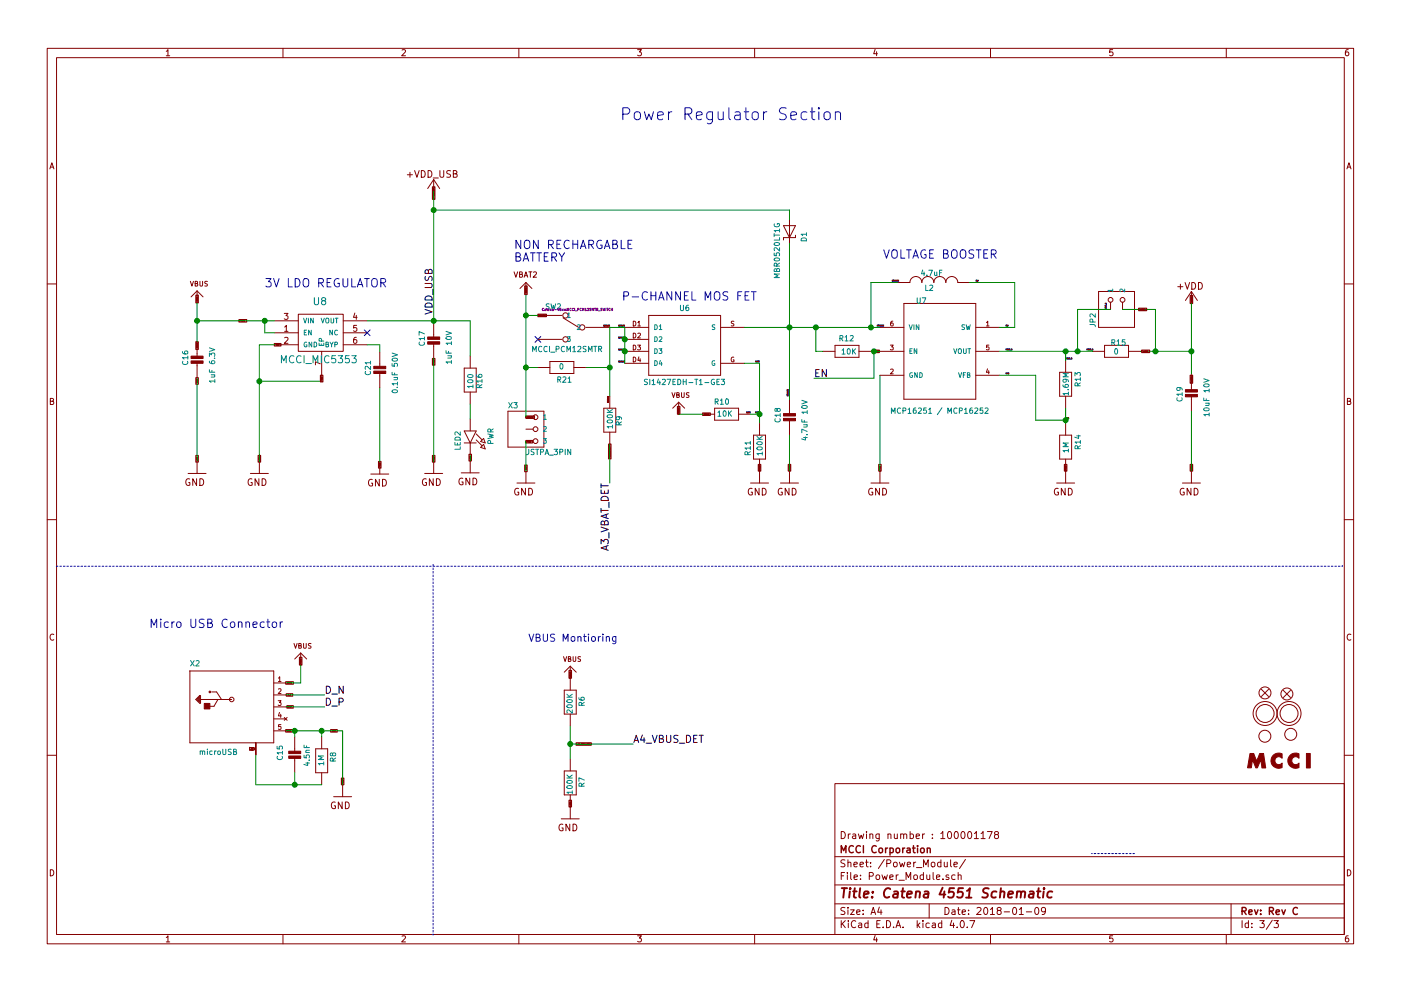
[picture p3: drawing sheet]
<svg xmlns="http://www.w3.org/2000/svg" width="297mm" height="210mm" viewBox="0 0 297 210" stroke-linecap="round" stroke-linejoin="round" font-family="sans-serif">
<g fill="none" stroke="#840000" stroke-width=".21">
<path d="M10 10.3h277v189.9h-277zM12 12.2h273v186.1h-273zM35.3 10.9l.3-.4v1.3M35.3 11.8h.7M60 10.3v1.9M85.2 10.6l.5-.1 .3 .4-.8 .9h.8M110 10.3v1.9M135.2 10.5h.8l-.4 .5 .3 .1 .1 .2-.1 .4-.2 .1-.5-.1M160 10.3v1.9M185.5 10.5l-.3 .9h.8M185.9 11v.8M210 10.3v1.9"/>
<path d="M235.9 10.5h-.6v.6h.6l.1 .5-.3 .2-.4-.1M260 10.3v1.9M285.9 10.5l-.4 .1-.2 .2-.1 .8 .3 .2 .4-.1 .1-.4-.1-.2-.4-.1-.3 .3M10.6 35.8l.4-1.3 .4 1.3M10.7 35.5h.6M86.4 37.1h1.1M86.9 36.5v1.1M87.9 36.2l.5 1.4 .5-1.4M89.3 36.2a.72 .72 0 0 1 .9 .7 .72 .72 0 0 1-.9 .7zM90.8 36.2a.72 .72 0 0 1 .8 .7 .72 .72 0 0 1-.8 .7zM91.8 37.8h1.1M91.9 38.1v2.5"/>
<path d="M91.9 38.1l-1.2 1.9M91.9 38.1l1.3 1.9M93.3 36.2v1.2l.2 .2h.5l.1-.2v-1.2M95.5 36.3l-.5-.1-.2 .1v.4l.6 .3 .1 .4-.3 .2h-.5M96.1 36.9l.7-.2v-.4l-.7-.1v1.4h.6l.2-.1v-.3l-.3-.3M285.6 35.8l.4-1.3 .4 1.3M285.7 35.5h.6M40.4 59.7l.3 1 .3-1M42.4 59.7v.8l.2 .2 .4-.2v-.8M44 59.7h-.5v.4a.43 .43 0 0 1 .4 .5h-.5M91.8 41.5l.3 .1-.3 .1M91.8 41h.2l.1 .1z"/>
<path d="M91.8 40.5l.3 .1-.3 .1M91.8 40.3v.1l.2-.1v.1M91.9 41.2l.2 .2h-.3zM91.9 41.8h.2M91.9 40.1h.2l-.3 .1v-.2l.1 .2M92 41.7v.2M92.1 40.7v.2M109 57.7l.4 1.1 .4-1.1M110.2 58.2h.4l.1-.4-.5-.1v1.1h.4l.2-.4-.3-.2M111.1 58.8l.4-1.1 .4 1.1M111.3 58.5h.5M111.5 59.9v2.6"/>
<path d="M111.5 59.9l-1.3 1.3M111.5 59.9l1.3 1.3M112.1 57.7h.7M112.4 57.7v1.1M113.1 57.8l.4-.1 .2 .3-.7 .8h.7M166.1 47.9h2.6l-1.3 2.5zM167.4 46.6v5.1M168.7 49.9v.5h-2.6v.5M190.4 59.9h2.5a1.27 1.27 0 0 1 1.3-1.2 1.27 1.27 0 0 1 1.3 1.2 1.27 1.27 0 0 1 1.2-1.2 1.27 1.27 0 0 1 1.3 1.2 1.27 1.27 0 0 1 1.3-1.2 1.27 1.27 0 0 1 1.2 1.2 1.27 1.27 0 0 1 1.3-1.2 1.27 1.27 0 0 1 1.3 1.2h2.5M251.3 59.9l.4 1.5 .5-1.5M252.7 59.9a.72 .72 0 0 1 .8 .7 .72 .72 0 0 1-.8 .8zM254.1 59.9a.72 .72 0 0 1 .8 .7 .72 .72 0 0 1-.8 .8z"/>
<path d="M10 60.2h2M41.4 60.2l.4-.1 .1-.3-.5-.1v1h.4l.1-.3-.2-.2M41.7 73.6l.2 .1-.2 .1M41.7 73.1l.2 .1-.2 .1M41.7 72.9v.1l.1-.1 .1 .1M41.7 63.7l.2 .1-.2 .1M41.7 63.3h.2l-.2 .1M41.7 63v.2l.1-.2 .1 .2M41.8 73.4h.1l-.2 .1v-.1l.1 .1M41.8 63.6h.1l-.2 .1v-.2l.1 .2M41.8 61.7v2.6M41.8 72.5v3.3"/>
<path d="M41.8 76.8v3.3M41.8 61.7l-1.3 1.3M41.8 61.7l1.3 1.3M51 67.9l.1 .3 .1-.3M51.3 68h.1l-.1-.1v.3h.1v-.2M51.5 67.9l.1 .3 .1-.3M51.9 67.9h-.1l.1 .2-.1 .1M58.2 70.6h5M58.2 73.1h5M58.2 68.1h5M58.7 73l-.2 .1 .1 .2v-.2M58.9 73v.3l-.1-.3v.3"/>
<path d="M59 73l.2 .1-.1 .2zM60.3 66.5h.8l-.5 .5 .4 .1v.5l-.2 .2-.5-.2M60.4 69.4l.3-.4v1.3M60.4 71.7l.4-.1 .3 .3-.8 .9h.8M60.4 70.3h.7M63.2 66.7h9.6v7.8h-9.6zM67.9 77.2l-1-.4v.6M68.2 74.5v5.1M72.8 70.6h5.1M72.8 73.1h5.1M72.8 68.1h5.1M75.2 66.4l-.2 .9h.7"/>
<path d="M75.5 71.6h-.3l-.2 .3v.7l.2 .2 .4-.1-.1-.6h-.3l-.2 .2M75.5 66.9v.9M75.6 69h-.6v.6h.6v.6l-.2 .1-.4-.1M80.5 74.7v3.3M80.5 79v3.3M91.8 76.9l.1 .2 .2-.1h-.2M91.8 76.7h.3l-.3 .1h.3M91.8 76.5l.2-.1 .1 .2zM91.9 68.4v3.3M91.9 72.8v3.3M98.4 78.1h2.6v5.1h-2.6zM99.7 75.6v2.5"/>
<path d="M111.4 62l.2 .1h-.2M111.4 61.3v.1M111.4 61.4h.2M111.5 61.8h.1l-.2 .1v-.2l.1 .2M111.6 61.5v.1M111.6 61.5l-.2 .1 .2 .1M111.6 61.1v.1l-.2-.1v.1M114 66.9h5.1M114 72h5.1M114 78h2.6M114.4 66.8l.1 .3 .1-.3M114.6 66.9l.2-.1h-.2v.3l.2-.1-.1-.1"/>
<path d="M114.9 67.1v-.3l.1 .3M114.9 67h.1M115.1 66.8h.1M115.2 66.8v.3M115.3 66.8h.2l-.2 .3h.2M116.6 76.7h5.1v2.5h-5.1zM119.4 67.4l3.3 2.1M121.7 78h2.5M124.2 69.5h5.1M132.5 77.1h5M132.5 69.5h5M132.5 72h5"/>
<path d="M132.5 74.5h5M134.3 68.1a.51 .51 0 0 1 .5 .6 .51 .51 0 0 1-.5 .5zM134.3 70.7a.51 .51 0 0 1 .5 .5 .51 .51 0 0 1-.5 .5zM134.3 73.2a.51 .51 0 0 1 .5 .5 .51 .51 0 0 1-.5 .5zM134.3 75.8a.51 .51 0 0 1 .5 .5 .51 .51 0 0 1-.5 .5zM135.2 73.2h.6l-.3 .4 .3 .1v.4h-.6M135.2 68.4l.3-.3v1.1M135.2 70.8l.4-.1 .2 .3-.6 .7h.6M135.2 69.2h.6M135.5 75.7l-.3 .7h.6M135.7 76.1v.7M137.5 66.9h15.3v12.7h-15.3z"/>
<path d="M152.8 77.1h5.1M152.8 69.5h5.1M155.6 75.8a.45 .45 0 0 0-.6 .5 .45 .45 0 0 0 .6 .4v-.4h-.2M155.6 68.2h-.5v.3a.43 .43 0 0 1 .5 .6h-.6M174.5 74.5h2.5M177 73.3h5.1v2.5h-5.1zM182.1 74.5h2.6M185.7 74.5h.1M185.8 74.4h-.1v.3h.1M186.1 74.4v.3l-.2-.3v.3M186.6 79.6h5M186.6 69.5h5"/>
<path d="M186.6 74.5h5M188.8 73.2h.6l-.3 .4 .3 .1v.4h-.6M188.8 78.4l.4-.1 .2 .3-.6 .7h.6M189.3 68.1l-.3 .1-.2 .8 .2 .2 .4-.1-.1-.5-.3-.1-.2 .2M191.6 64.4h15.3v20.3h-15.3zM206.9 79.6h5.1M206.9 69.5h5.1M206.9 74.5h5.1M209.1 68.4l.3-.3v1.1M209.1 69.2h.6M209.4 78.3l-.3 .7h.7M209.6 78.6v.7"/>
<path d="M209.7 73.2h-.5l-.1 .5h.5l.1 .4h-.6M224.7 79h2.5v5.1h-2.5zM225.9 76.4v2.6M231.6 74.5h2.6M232.9 61.8h7.6v7.7h-7.6zM234.2 73.3h5.1v2.5h-5.1zM235.5 64.1v1.6M238 64.1v1.6M239.3 74.5h2.5M241.8 65.7h.2M241.9 65.6v.2M242.1 65.5v.3l.1-.3"/>
<path d="M242.3 65.5l.2 .1-.1 .2zM242.4 74.6h.2M242.5 74.5v.2M242.6 65.5l.1 .1-.1 .2zM242.7 74.4l.1 .3 .1-.3M243 74.4l.1 .1-.1 .2zM243.2 74.4l.2 .1-.1 .2zM249.7 60.8h1.1M250.3 60.3v1.1M252.5 63.6l.2 .1h-.2M252.5 63.4l.2-.1v.2zM252.5 63.1h.2v.1z"/>
<path d="M252.5 63.9h.2M252.6 61.8v2.6M252.6 79.6v3.3M252.6 61.8l-1.3 1.9M252.6 61.8l1.3 1.9M285 60.2h2M10.7 85.1h.5l.1-.5-.6-.1v1.3h.5l.2-.4-.3-.3M41.7 81v.1h.2l-.1-.1M41.7 80.7h.2l-.2 .2h.2M41.7 97.5v.2l.2-.1h-.1M41.7 97.3h.2l-.2 .1h.2M41.7 97h.1l.1 .1z"/>
<path d="M41.7 80.5l.2 .1h-.2zM41.8 97.9v2.6M54.9 97.5v.2l.2-.1h-.1M54.9 97.3h.2l-.2 .1h.2M54.9 97l.2 .1h-.2zM55 97.9v2.6M68.1 80.5v.1h.2l-.1-.1M68.1 80.2h.2l-.2 .2h.2M68.1 80h.1l.1 .1zM80.4 98.8v.1h.2l-.1-.1M80.4 98.5h.2l-.2 .2h.2M80.4 98.3h.2v.1z"/>
<path d="M80.5 98v2.6M91.8 97.5l.1 .2 .2-.1h-.2M91.8 97.3h.3l-.3 .1h.3M91.8 97h.2l.1 .1zM91.9 97.9v2.6M98.4 91.4h2.6l-1.3 2.6zM98.4 94h2.6M99.6 97.3v.1h.2l-.1-.1M99.6 97h.2l-.2 .2h.2M99.6 96.8l.2 .1h-.2zM99.7 83.2v2.5M99.7 88.9v2.5"/>
<path d="M99.7 94v2.5M99.7 97.8v2.5M101 92.1l1.2 1.2M101 93.3l1.2 1.3M101.9 93.7l.6-.7 .4 1zM101.9 94.9l.6-.6 .4 .9zM107.7 87.2h7.6v7.7h-7.6zM111.4 99.5v.2l.2-.1h-.1M111.4 99.3h.2l-.2 .1h.2M111.4 99.1l.2-.1v.2zM111.5 88.5h1.5M111.5 91.1h1.5"/>
<path d="M111.5 93.6h1.5M111.5 99.9v2.6M111.8 88.4l.1 .2 .1-.2M112 93.6h-.1v.2l.1-.1M112.1 88.5l.1-.1h-.1v.2h.1v-.1M112.3 93.6v.2l-.2-.2v.2M112.3 88.6l.1-.2 .1 .2M112.3 88.6h.2M112.4 93.6h.1l-.1 .2zM112.5 88.4h.2M112.6 88.4v.2M112.8 88.4h.1l-.1 .2h.1"/>
<path d="M128 86.6h2.6v5.1h-2.6zM129.2 96.8v-.2h.2v.2M129.2 96.1l.2 .1-.2 .1M129.2 95.1l.1-.1 .1 .2zM129.2 94.8v.1h.2v-.1M129.2 94.6v.1M129.2 95.4v.2M129.2 95.5h.2M129.2 94.6h.2M129.3 96h.1l-.2 .1v-.2l.1 .2M129.3 94.8v.1M129.3 84.1v2.5"/>
<path d="M129.3 91.7v2.5M129.3 95.7v.1M129.3 96.8v.2M129.4 96.8l-.2 .1 .2 .1M129.4 95.7l-.2 .1h.2M129.4 95.2v.2M129.4 96.3v.2M142.5 83.3l.3 1 .3-1M143.5 83.8l.4-.1 .1-.3-.5-.1v1h.4l.1-.3-.2-.2M143.8 87.4l.2 .1h-.2M143.8 86.9h.2l-.2 .1M143.8 86.6v.2l.1-.2 .1 .2"/>
<path d="M143.9 87.2h.1l-.2 .1v-.2l.1 .2M143.9 85.3l-1.3 1.3M143.9 85.3v2.6M143.9 85.3l1.3 1.3M144.5 83.3v.8l.2 .2 .4-.2v-.8M146.1 83.4h-.5v.3a.43 .43 0 0 1 .4 .5l-.5 .1M149 87.9h2.5M149.3 87.8l.1 .2 .1-.2M149.6 87.9l.1-.1h-.1v.2h.1v-.1M149.8 87.8l.1 .2 .1-.2M150.2 87.8h-.1l.1 .1-.1 .1M151.5 86.6h5.1v2.5h-5.1z"/>
<path d="M156.6 87.9h2.5M159.8 92.3h2.5v5.1h-2.5zM160.9 99.4l.1 .2 .2-.1h-.2M160.9 99.2h.3l-.3 .1h.3M160.9 99l.2-.1 .1 .2zM161 89.8v2.5M161 97.4v5.1M167.3 99.4v.2l.2-.1h-.1M167.3 99.2h.2l-.2 .1h.2M167.3 99l.2 .1h-.2zM167.4 84.7v3.3M167.4 89v3.3"/>
<path d="M167.4 99.9v2.6M186.4 99.4l.1 .2 .2-.1h-.1M186.4 99.2h.3l-.3 .1h.3M186.4 99l.2-.1 .1 .2zM186.6 99.9v2.6M224.7 92.3h2.5v5.1h-2.5zM225.8 99.4l.1 .2 .2-.1h-.2M225.8 99.2h.3l-.3 .1h.3M225.8 99l.2-.1 .1 .2zM225.9 84.1v2.5M225.9 89.8v2.5M225.9 97.4v5.1"/>
<path d="M252.5 99.4v.2l.2-.1h-.1M252.5 99.2h.2l-.2 .1h.2M252.5 99l.2-.1v.2zM252.5 80.5l.2 .1h-.2M252.5 80.3l.2-.1v.2zM252.5 80h.2v.1zM252.5 80.8h.2M252.6 83.9v3.3M252.6 99.9v2.6M285.7 85.1h.5l.1-.5-.6-.1v1.3h.5l.2-.4-.3-.3M10 110.3h2M39.9 100.5h3.8"/>
<path d="M40.2 101.6a.67 .67 0 0 0-.8 .7 .67 .67 0 0 0 .8 .6l.1-.5h-.3M41.7 101.6v1.4l-.8-1.4v1.4M42.4 101.6a.72 .72 0 0 1 .8 .7 .72 .72 0 0 1-.8 .7zM53.1 100.5h3.8M53.4 101.6a.67 .67 0 0 0-.8 .7 .67 .67 0 0 0 .8 .6l.1-.5h-.3M54.9 101.6v1.4l-.8-1.4v1.4M55.6 101.6a.72 .72 0 0 1 .8 .7 .72 .72 0 0 1-.8 .7zM78.6 100.6h3.8M78.9 101.8a.67 .67 0 0 0-.8 .6 .67 .67 0 0 0 .8 .7l.1-.6h-.3M80.4 101.7v1.4l-.8-1.4v1.4M81.1 101.7a.72 .72 0 0 1 .8 .7 .72 .72 0 0 1-.8 .7zM90 100.5h3.9"/>
<path d="M90.4 101.6a.67 .67 0 0 0-.8 .7 .67 .67 0 0 0 .8 .6v-.5h-.2M91.8 101.6v1.4l-.8-1.4v1.4M92.5 101.6a.72 .72 0 0 1 .9 .7 .72 .72 0 0 1-.9 .7zM97.8 100.3h3.8M98.1 101.5a.67 .67 0 0 0-.8 .7 .67 .67 0 0 0 .8 .6l.1-.5h-.3M99.6 101.4v1.5l-.8-1.5v1.5M100.3 101.4a.72 .72 0 0 1 .8 .8 .72 .72 0 0 1-.8 .7zM109.6 102.5h3.8M109.9 103.7a.67 .67 0 0 0-.8 .6 .67 .67 0 0 0 .8 .7l.1-.6h-.3M111.4 103.6v1.4l-.8-1.4v1.4M112.1 103.6a.72 .72 0 0 1 .8 .7 .72 .72 0 0 1-.8 .7zM159.1 102.5h3.8"/>
<path d="M159.5 103.7a.67 .67 0 0 0-.9 .6 .67 .67 0 0 0 .9 .7v-.6h-.2M160.9 103.6v1.4l-.8-1.4v1.4M161.6 103.6a.72 .72 0 0 1 .8 .7 .72 .72 0 0 1-.8 .7zM165.5 102.5h3.8M165.8 103.7a.67 .67 0 0 0-.8 .6 .67 .67 0 0 0 .8 .7l.1-.6h-.3M167.3 103.6v1.4l-.8-1.4v1.4M168 103.6a.72 .72 0 0 1 .8 .7 .72 .72 0 0 1-.8 .7zM184.7 102.5h3.8M185 103.7a.67 .67 0 0 0-.8 .6 .67 .67 0 0 0 .8 .7v-.6h-.2M186.5 103.6v1.4l-.9-1.4v1.4M187.1 103.6a.72 .72 0 0 1 .9 .7 .72 .72 0 0 1-.9 .7zM224 102.5h3.8"/>
<path d="M224.4 103.7a.67 .67 0 0 0-.9 .6 .67 .67 0 0 0 .9 .7v-.6h-.2M225.8 103.6v1.4l-.8-1.4v1.4M226.5 103.6a.72 .72 0 0 1 .8 .7 .72 .72 0 0 1-.8 .7zM250.7 102.5h3.8M251 103.7a.67 .67 0 0 0-.8 .6 .67 .67 0 0 0 .8 .7l.1-.6h-.3M252.5 103.6v1.4l-.8-1.4v1.4M253.2 103.6a.72 .72 0 0 1 .8 .7 .72 .72 0 0 1-.8 .7zM285 110.3h2M11.4 134.6a.58 .58 0 0 0-.8 .6 .58 .58 0 0 0 .8 .5M62.3 136.5l.4 1 .3-1M63.3 137h.5v-.4l-.5-.1v1h.4l.2-.3-.2-.2M63.6 139.8v.2l.2-.2 .1 .2"/>
<path d="M63.8 138.6l-1.3 1.2M63.8 138.6v2.5M63.8 138.6l1.2 1.2M64.4 136.5v.8l.1 .2 .4-.2v-.8M65.9 136.6h-.4l-.1 .3a.43 .43 0 0 1 .5 .5l-.5 .1M119.5 139.3l.3 1 .3-1M120.5 139.8l.4-.1 .1-.3-.5-.1v1h.4l.2-.3-.3-.2M121.5 139.3v.8l.2 .2 .4-.2v-.8M123.1 139.4h-.5v.3a.43 .43 0 0 1 .5 .5l-.6 .1M286.4 134.6a.58 .58 0 0 0-.8 .6 .58 .58 0 0 0 .8 .5M40.2 142.4h17.8v15.2h-17.7v-15.2M41.5 148.4l.8-.8h.2v1.6h-.2z"/>
<path d="M41.7 148.4l.4-.4v.8l-.2-.4M42.3 147.6v1.4M42.5 148.4h6.6M44.9 146.8h1l1.1 1.6M46.2 148.4l-.8 1.5h-1.2M52.9 158.7l.1 .3 .7 .2 .2-.2-.1-.4-.5 .1v.3l.2 .2M53.3 158.8l.2-.2 .4 .2v.3l-.4 .1-.3-.6-.2 .1v.4l.2 .1 .1-.2M53.3 158.6l.2 .2v.3h-.5l-.1-.3 .2-.2h.6l.2 .5M53.9 159l-1-.5v.7M54.2 157.6v2.5M58 144.9h2.6M58 147.4h2.6"/>
<path d="M58 150h2.6M58 152.5h2.6M58 155.1h2.6M59 148.7h.6l-.3 .3 .3 .1v.5h-.6M59 143.9l.3-.3v1M59 146.2l.4-.1 .2 .3-.6 .7h.6M59 144.6h.6M59.3 151.1l-.3 .8h.6M59.5 151.5v.7M59.6 153.7h-.5l-.1 .5h.5l.1 .5h-.6M60.3 152.2l.6 .6M60.9 152.2l-.6 .6"/>
<path d="M60.9 144.8l.1 .2 .1-.2M61.1 147.3l.1 .1-.1 .2zM61.1 154.9l-.2 .1 .1 .2v-.1M61.2 144.9l.1-.1h-.1v.2h.1v-.1M61.2 149.9h.1v.2zM61.3 147.6h.2M61.3 154.9v.3l-.1-.3v.3M61.4 150.1h.2M61.4 144.8l.1 .2 .1-.2M61.4 154.9l.2 .1-.1 .2zM61.6 150l.2-.1h-.2v.2M61.7 147.3v.3l-.2-.3v.3"/>
<path d="M61.8 144.8h-.1l.1 .2h-.1M62.5 156.3v3.3M63.6 140.6l.3 .1-.3 .1M63.6 140.1l.3 .1-.3 .1M63.7 140.4h.2l-.3 .1 .1-.1v.1M66.9 158.9h2.6v5.1h-2.6zM68.2 156.3v2.6M70.6 154.9l-.1 .1v.2l.1-.1M70.9 154.9v.3l-.2-.3v.3M71 154.9l.1 .1-.1 .2zM119.6 146.4h2.6v5.1h-2.6zM120.8 143.4l.2 .1-.2 .1"/>
<path d="M120.8 142.9h.2l-.2 .1M120.8 142.6v.2l.2-.2v.2M120.9 143.2h.1l-.2 .1v-.2l.1 .2M120.9 141.3v5.1M120.9 151.5v2.5M120.9 141.3l-1.3 1.3M120.9 141.3l1.3 1.3M122.5 158l.1-.3 .1 .3M122.5 157.9h.2M122.8 157.7v.2h.1M122.9 157.8v.2M123 158h.2"/>
<path d="M123.2 157.7l.1 .3 .1-.3M123.4 157.8h.2l-.2-.1v.3h.2l-.1-.2M123.7 157.7v.3l.2-.3M124.1 157.7h-.1l.1 .2-.1 .1M124.2 158h.2M124.4 157.7l.2 .1-.1 .2zM124.7 157.8h.1M124.8 157.7h-.1v.3h.1M124.9 157.7h.1M124.9 157.7v.3M267.4 146.2l1.6 1.6M269 146.2l-1.6 1.6"/>
<path d="M272.1 146.5l1.5 1.5M273.6 146.5l-1.5 1.5M10 160.2h2M62.5 160.6v3.4M68.2 164v2.5M70.7 169h3.8M71.1 170.2a.67 .67 0 0 0-.9 .7 .67 .67 0 0 0 .9 .6v-.5h-.2M72.5 166l.1 .1h.2l-.2-.1M72.5 165.7h.3l-.3 .2h.3M72.5 165.5h.2l.1 .1zM72.5 170.1v1.5l-.8-1.5v1.5M72.6 166.5v2.5"/>
<path d="M73.2 170.1a.72 .72 0 0 1 .8 .8 .72 .72 0 0 1-.8 .7zM119 173.7h3.8M119.3 174.9a.67 .67 0 0 0-.8 .7 .67 .67 0 0 0 .8 .6l.1-.5h-.3M119.6 163.6h2.6v5.1h-2.6zM120.8 170.7v.1h.2l-.1-.1M120.8 170.4h.2l-.2 .2h.2M120.8 170.2h.2v.1zM120.8 174.8v1.5l-.8-1.5v1.5M120.9 161v2.6M120.9 168.7v5M121.5 174.8a.72 .72 0 0 1 .8 .8 .72 .72 0 0 1-.8 .7zM177 166.3h108v32h-108z"/>
<path d="M178.4 176.4a.76 .76 0 0 1 .8 .8 .76 .76 0 0 1-.8 .7zM179.9 176.9v1M180.3 176.9l-.4 .3M180.8 177h.6v.9M181.4 177.3l-.7 .3 .2 .3 .5-.1M182 176.9l.3 1 .3-.7 .3 .7 .2-1M183.7 176.4v.2M183.7 176.9v1M184.4 177.1l.2-.2 .4 .1 .1 .9M184.4 176.9v1M186.4 176.9v1.4l-.3 .1h-.3M186.4 177l-.4-.1-.3 .3 .1 .6 .2 .1 .4-.1"/>
<path d="M188.3 177.1l.2-.2 .3 .1 .1 .9M188.3 176.9v1M189.6 176.9l.1 .9 .3 .1 .2-.1M190.2 176.9v1M191 177.1l.2-.2 .3 .1 .1 .9M191 176.9v1M191.6 177.1l.2-.2 .4 .1 .1 .9M193 177l.4-.1 .3 .3-.2 .6h-.5M193 176.4v1.5M194.2 177.4l.7-.1v-.3l-.4-.1-.3 .2 .1 .7h.6M195.6 176.9v1M196 176.9l-.4 .3"/>
<path d="M197.7 177.8v.1M197.7 177v.1M199.5 176.9l.4-.5v1.5M199.5 177.9h.8M201.1 176.5l.1-.1a.8 .8 0 0 1 .6 .8 .8 .8 0 0 1-.6 .7 .97 .97 0 0 1-.1-1.4zM202.5 176.6l.2-.2a.8 .8 0 0 1 .5 .8 .8 .8 0 0 1-.5 .7l-.4-.5zM203.9 176.6l.2-.2a.8 .8 0 0 1 .5 .8 .8 .8 0 0 1-.5 .7l-.4-.5zM205.3 176.6l.2-.2a.8 .8 0 0 1 .5 .8 .8 .8 0 0 1-.5 .7l-.3-.5zM206.6 176.9l.4-.5v1.5M206.6 177.9h.8M208 176.9l.4-.5v1.5M208 177.9h.9"/>
<path d="M209.3 176.4h1.1l-.7 1.5M211.1 177.1l-.3-.3 .1-.2 .2-.2 .5 .1 .1 .2-.1 .2-.5 .2-.3 .3 .1 .4 .2 .1h.3l.3-.3v-.2l-.3-.3M285 160.2h2M10.7 184.5a.65 .65 0 0 1 .7 .7 .65 .65 0 0 1-.7 .6zM35.3 198.9l.3-.4v1.3M35.3 199.8h.7M60 198.3v1.9M85.2 198.6l.5-.1 .3 .4-.8 .9h.8M110 198.3v1.9M135.2 198.5h.8l-.4 .5 .3 .1 .1 .2-.1 .4-.2 .1-.5-.1M160 198.3v1.9M177 194.8h108"/>
<path d="M177 191.8h108M177 187.8h108M177 181.8h108M178.4 195.3v1.5M178.4 185.8h.5M178.6 196l.6 .8M179.1 185.1h-.7v1.5M179.1 192.6l-.5-.1-.3 .3 .1 .3 .7 .4v.4l-.2 .1-.6-.1M179.1 182.5l-.5-.1-.3 .3 .1 .3 .7 .4v.4l-.2 .1-.6-.1M179.2 195.3l-.8 .9M179.7 185.1v.2M179.7 185.6v1"/>
<path d="M179.8 192.5v.2M179.8 183.1l.2-.2 .4 .1v.9M179.8 182.4v1.5M179.8 193v1M179.9 195.3v.2M179.9 195.8v1M180.3 193h.8l-.8 1h.8M180.4 185.1v1.3l.2 .2M181.1 183.4l.7-.1-.1-.3-.4-.1-.2 .2v.7h.6M181.1 186.1l.7-.1-.1-.3-.4-.1-.2 .2 .1 .7h.5M181.4 195.5a.71 .71 0 0 0-1 .5 .71 .71 0 0 0 .8 .8l.2-.1M181.6 193.5l.7-.1v-.3l-.4-.1-.3 .2 .1 .7h.6"/>
<path d="M182.1 195.9h.6v.9M182.3 183.4l.8-.1-.1-.3-.4-.1-.3 .2 .1 .7h.6M182.4 186.5v.1M182.4 185.7v.1M182.7 196.2l-.7 .3 .2 .3 .5-.1M183 193.9v.1M183 193.1v.1M183.5 182.9h.6M183.7 182.4v1.3l.4 .2M184 195.9l-.4-.1-.3 .3 .1 .6 .2 .1 .4-.1M184 195.3v1.5M184.3 185.9l.7-.1 .2-.2-.1-.3-.2-.2h-.6v1.5"/>
<path d="M184.6 183.8v.1M184.6 183v.1M184.7 194l.4-1.5 .5 1.5M184.8 193.6h.7M185.5 198.5l-.3 .9h.8M185.8 185.7l.2-.1 .4 .1 .1 .6-.1 .2-.4 .1-.2-.1zM185.9 199v.8M185.9 196h.5M186.4 192.5l-.3 1h.9M186.6 195.3h-.7v1.5h.7M186.8 193v1M187 185.6l.3 1 .3-.7 .3 .7 .2-1"/>
<path d="M187.2 196.7v.1M187.5 182.3l-1.3 2M188 195.3a.76 .76 0 0 1 .8 .8 .76 .76 0 0 1-.8 .7zM188 183.2l.7-.1 .2-.2-.1-.3-.2-.2h-.6v1.5M188.6 186.1l.8-.1-.1-.3-.4-.1-.3 .2 .1 .7h.6M189.5 196.7v.1M189.5 183.1l.2-.2 .4 .2 .1 .5-.1 .2-.4 .1-.2-.1zM190 196.8l.4-1.5 .6 1.5M190 185.6v1M190.1 196.4h.7M190.4 185.6l-.4 .3M190.6 186.8h1.1"/>
<path d="M190.7 182.9l.3 1 .3-.7 .3 .7 .2-1M191.5 196.7v.1M192.1 186.6v-1.5l.5 1.1 .5-1.1v1.5M192.4 183.4l.7-.1-.1-.3-.4-.1-.2 .2v.7h.6M193.7 182.9v1M193.8 185.7l.2-.1 .4 .1 .1 .6-.1 .2-.4 .1-.2-.1zM194.2 182.9l-.5 .3M194.3 184.1h1.2M194.5 195.3v1.5M194.6 196.3l.4 .5M195 195.8l-.5 .6M195.7 195.3v.2"/>
<path d="M195.7 195.8v1M195.8 185.7l-.4-.1-.3 .3v.6l.3 .1 .4-.1M195.8 185.1v1.5M195.8 183.9v-1.5l.5 1.1 .5-1.1v1.5M196.5 185.6l.1 .9 .3 .1 .2-.1M197 191.8v3M197 195.9l-.4-.1-.3 .3 .1 .6 .2 .1 .4-.1M197.1 185.6v1M197.5 183.1l.2-.2 .4 .2 .1 .5-.1 .2-.4 .1-.2-.1zM197.7 195.9h.6v.9M197.8 185.1v1.3l.2 .2M198.3 196.2l-.7 .3 .2 .3 .5-.1"/>
<path d="M198.6 186.1l.7-.1-.1-.3-.4-.1-.2 .2v.7h.6M199.5 183l-.4-.1-.3 .3 .1 .6 .2 .1 .4-.1M199.5 182.4v1.5M199.7 195.9l-.5-.1-.2 .3v.6l.2 .1 .5-.1M199.7 195.3v1.5M199.9 186.5v.1M200.2 182.9l.1 .9 .3 .1 .2-.1M200.4 192.5a.76 .76 0 0 1 .8 .8 .76 .76 0 0 1-.8 .7zM200.8 182.9v1M201.1 185.7l-.3-.1-.2 .2v.2l.5 .2v.3h-.5M201.5 182.4v1.3l.3 .2M201.8 195.2l-.4 1.1h1"/>
<path d="M201.9 193.1h.5l.1 .9M202.2 195.8v1M202.3 183.4l.7-.1-.1-.3-.4-.1-.2 .2v.7h.6M202.5 193.4l-.7 .3 .2 .3 .5-.1M202.5 185.7l-.4-.1-.3 .3 .1 .6 .2 .1 .4-.1M202.9 196.7v.1M203 193h.6M203.1 185.7l.3-.1 .3 .1 .1 .9M203.1 185.1v1.5M203.2 192.5v1.3l.4 .2M203.8 195.4l.1-.1a.8 .8 0 0 1 .6 .8 .8 .8 0 0 1-.6 .7 .97 .97 0 0 1-.1-1.4zM204 193.5l.7-.1-.1-.3-.4-.1-.2 .2 .1 .7h.5"/>
<path d="M204.7 182.3l-1.3 2M205.1 196.7v.1M205.4 193.9v.1M205.4 193.1v.1M205.6 195.3h1.1l-.7 1.5M207.1 192.7l.6-.2 .3 .5-.9 1h.9M208.7 192.7l.2-.2a.8 .8 0 0 1 .5 .8 .8 .8 0 0 1-.5 .7l-.3-.5zM210 193l.4-.5v1.5M210 194h.8M210 198.3v1.9M211.7 193.2l-.3-.3 .1-.2 .2-.2 .4 .1 .2 .2-.1 .2-.5 .2-.3 .3v.2l.3 .3h.3l.3-.3v-.2l-.3-.3M212.9 193.5h1.1"/>
<path d="M214.8 192.7l.2-.2a.8 .8 0 0 1 .6 .8 .8 .8 0 0 1-.6 .7l-.3-.5zM216.1 193l.4-.5v1.5M216.1 194h.9M217.6 193.5h1.1M219.5 192.7l.2-.2a.8 .8 0 0 1 .6 .8 .8 .8 0 0 1-.6 .7l-.3-.5zM221.7 193.2l-.3 .3h-.3l-.3-.3v-.4l.3-.3h.3l.3 .3a1.01 1.01 0 0 1-.5 1.2h-.2M235.9 198.5h-.6v.7l.6-.1 .1 .5-.3 .2-.4-.1M260 198.3v1.9M261 191.8v6.5M263.3 195.3v1.5M264.7 195.9l-.4-.1-.3 .3 .1 .6 .2 .1 .4-.1M264.7 195.3v1.5"/>
<path d="M265.4 196.7v.1M265.4 195.9v.1M267.1 195.3h.9l-.5 .6 .5 .1v.7l-.2 .1-.7-.1M269.7 195.2l-1.2 2M270.1 195.3h.9l-.5 .6 .5 .1v.7l-.2 .1-.7-.1M285.7 184.5a.65 .65 0 0 1 .7 .7 .65 .65 0 0 1-.7 .6zM285.9 198.5l-.4 .1-.2 .3-.1 .7 .3 .2 .4-.1 .1-.4-.1-.2-.4-.1-.3 .3"/>
<circle cx="119.9" cy="66.9" r=".56"/>
<circle cx="119.9" cy="72" r=".56"/>
<circle cx="123.4" cy="69.5" r=".56"/>
<circle cx="235.5" cy="63.6" r=".51"/>
<circle cx="238" cy="63.6" r=".51"/>
<circle cx="113.5" cy="88.5" r=".51"/>
<circle cx="113.5" cy="93.6" r=".51"/>
<circle cx="113.5" cy="91.1" r=".51"/>
<circle cx="49.1" cy="148.4" r=".48"/>
<circle cx="268.2" cy="156.2" r="1.27"/>
<circle cx="268.2" cy="147" r="1.27"/>
<circle cx="268.2" cy="151.4" r="2.54"/>
<circle cx="268.2" cy="151.4" r="1.9"/>
<circle cx="272.8" cy="147.2" r="1.27"/>
<circle cx="273.3" cy="151.4" r="2.54"/>
<circle cx="273.3" cy="151.4" r="1.9"/>
<circle cx="273.7" cy="155.8" r="1.27"/>
</g>
<g fill="none" stroke="#840000" stroke-width=".3">
<path d="M180.9 179.6a.71 .71 0 0 0-1 .5 .71 .71 0 0 0 .7 .8l.3-.1M182.4 179.6a.71 .71 0 0 0-1 .5 .71 .71 0 0 0 .7 .8l.3-.1M183.1 179.4v1.5M185.8 179.6a.71 .71 0 0 0-1 .5 .71 .71 0 0 0 .7 .8l.3-.1M187.8 179.9v1M188.2 179.9l-.4 .3M188.7 179.9v1.5M191.4 179.9v1M191.8 179.9l-.4 .3M193.5 179.9h.5M193.7 179.4v1.3l.3 .2M194.5 179.4v.2"/>
<path d="M194.5 179.9v1M196.6 179.9v1M178.4 180.9v-1.5l.5 1.1 .4-1.1v1.5M186.4 180.1l.2-.2 .4 .2 .1 .5-.1 .2-.4 .1-.2-.1zM188.7 180l.4-.1 .3 .3-.1 .6h-.6M190 180.1l.2-.2 .5 .2 .1 .5-.2 .2-.4 .1-.2-.1zM192.3 180h.6l.1 .9M193 180.3l-.7 .3 .2 .3 .5-.1M195.2 180.1l.3-.2 .4 .2 .1 .5-.2 .2-.3 .1-.3-.1zM196.6 180.1l.2-.2 .4 .1v.9M263.3 193.3l.8-.1 .1-.2-.1-.3-.2-.2h-.6v1.5M263.7 193.3l.5 .7"/>
<path d="M264.8 193.5l.7-.1-.1-.3-.4-.1-.2 .2v.7h.6M266 193l.3 1 .4-1M267.3 193.9v.1M267.3 193.1v.1M269.1 193.3l.7-.1 .2-.2-.1-.3-.2-.2h-.6v1.5M269.5 193.3l.5 .7M270.6 193.5l.7-.1-.1-.3-.4-.1-.2 .2v.7h.6M271.8 193l.3 1 .4-1M275.1 192.7a.71 .71 0 0 0-1 .5 .71 .71 0 0 0 .7 .8l.3-.1"/>
</g>
<g fill="none" stroke="#840000" stroke-width=".41">
<path d="M178.5 188.4h1.1M179 188.4l-.2 2M180.2 189.1l-.2 1.3M180.3 188.4l-.1 .2 .2-.1-.1-.1-.1 .2M180.9 189.1h.7M181.2 188.4l-.2 1.8 .1 .1 .4 .1M182.4 188.4l-.2 1.8 .2 .2M183.2 189.8l.9-.2v-.4l-.6-.1-.3 .3v.9h.7M184.9 190.3v.1M185.1 189.2l-.1 .2-.1-.1 .2-.1-.1 .2M188.7 188.6a.87 .87 0 0 0-1 0 .87 .87 0 0 0-.3 1 .69 .69 0 0 0 .3 .8 .69 .69 0 0 0 .8-.1M189.6 189.2h.7v1.2"/>
<path d="M190.4 189.6l-.7 .1a.4 .4 0 0 0-.4 .3 .4 .4 0 0 0 .3 .4l.7-.1M191.1 189.1h.7M191.4 188.4l-.2 1.8 .1 .1 .4 .1M192.3 189.8l1-.2v-.4l-.6-.1-.3 .3v.9h.7M194.2 189.3l.3-.2 .5 .1-.1 1.2M194.2 189.1l-.1 1.3M196 189.2h.8l-.1 1.2M196.8 189.6l-.7 .1a.4 .4 0 0 0-.3 .3 .4 .4 0 0 0 .3 .4l.6-.1M199.8 188.3l-.6 1.5h1.2M200.2 189.1l-.1 1.3M202.3 188.4h-1l-.2 1 .3-.2 .7 .1 .2 .3-.2 .7-.3 .1h-.5l-.3-.1M204.2 188.4h-.9l-.3 1 .4-.2 .6 .1 .2 .3-.2 .7-.3 .1h-.5l-.3-.1"/>
<path d="M204.8 190.4h1.2M205 189l.6-.6-.2 2M209.6 188.5l-.7-.1-.3 .2-.1 .6 .8 .4 .1 .5-.4 .3-.7-.1M211.3 189.2l-.2-.1a.67 .67 0 0 0-.8 .4v.8l.2 .1 .6-.1M212.1 189.3l.3-.2 .5 .1v1.2M212.2 188.4l-.2 2M213.8 189.8l1-.2-.1-.4-.6-.1-.3 .3v.9h.8M215.6 189.3l.4-.2 .4 .1v1.2M215.7 189.1l-.2 1.3M216.5 189.4a.52 .52 0 0 1 .8-.2l-.1 1.2M218.3 189.2h.8l-.1 1.2M219.2 189.6l-.8 .1a.4 .4 0 0 0-.3 .3 .4 .4 0 0 0 .3 .4l.6-.1"/>
<path d="M219.9 189.1h.7M220.2 188.4l-.2 1.8 .1 .1 .4 .1M221.3 189.1l-.2 1.3M221.4 188.4l-.1 .2 .2-.1-.1-.1-.1 .2M223.1 189.2l-.2-.1a.67 .67 0 0 0-.8 .4v.8l.3 .1 .6-.1"/>
</g>
<g fill="none" stroke="#0000c2" stroke-width=".21">
<path d="M132.1 24.2h.9a.7 .7 0 0 0 .5-.7 .7 .7 0 0 0-.5-.6h-.9v2.5M134.7 23.8a.69 .69 0 0 1 1.1 .4v.7a.68 .68 0 0 1-.7 .5 .68 .68 0 0 1-.6-.5v-.7zM136.6 23.7l.5 1.7 .5-1.2 .5 1.2 .5-1.7M139.4 24.6l1.2-.3-.1-.5-.7-.1-.4 .4 .1 1.2 .3 .1 .7-.1M141.7 23.7v1.7M142.4 23.7a.59 .59 0 0 0-.7 .5M145.2 24.2h1a.7 .7 0 0 0 .5-.7 .7 .7 0 0 0-.5-.6h-1v2.5M145.8 24.2l.9 1.2M147.7 24.6l1.2-.3-.2-.5-.7-.1-.3 .4 .1 1.2 .2 .1 .7-.1M151.1 23.7v2.1a.71 .71 0 0 1-1.1 .3M151.1 23.8a.85 .85 0 0 0-1.1 .1l-.2 .3 .2 1 .3 .2 .8-.1M152.2 23.7v1.3l.2 .3a.71 .71 0 0 0 .9-.1"/>
<path d="M153.3 23.7v1.7M154.5 22.9v2.1l.4 .4M155.9 23.8h.9l.1 .3v1.3M156.9 24.3l-.8 .1a.5 .5 0 0 0-.4 .5 .5 .5 0 0 0 .4 .5l.8-.1M157.8 23.7h.9M158.1 22.9v2.1l.2 .3 .4 .1M159.6 23.9a.69 .69 0 0 1 1.2 .3v.7a.68 .68 0 0 1-.7 .5 .68 .68 0 0 1-.6-.5zM161.9 23.7v1.7M162.6 23.7a.59 .59 0 0 0-.7 .5M166.7 23l-1-.1a.62 .62 0 0 0-.5 .6 .62 .62 0 0 0 .5 .6l.5 .1a.61 .61 0 0 1 .5 .6 .61 .61 0 0 1-.5 .6l-.9-.1M167.7 24.6l1.2-.3-.1-.5-.8-.1-.3 .4 .1 1.2 .2 .1 .8-.1M171.1 23.8a.85 .85 0 0 0-1.1 .1l-.2 .3 .2 1 .3 .2 .8-.1"/>
<path d="M171.8 23.7h1M172.2 22.9v2.1l.1 .3 .5 .1M173.6 22.9l-.1 .1 .1 .1 .1-.1-.1-.1v.2M173.6 23.7v1.7M174.8 23.9a.69 .69 0 0 1 1.2 .3v.7a.68 .68 0 0 1-.6 .5 .68 .68 0 0 1-.7-.5zM177.1 23.9a.64 .64 0 0 1 1.1 .2v1.3M177.1 23.7v1.7M56.4 59.1h1.1l-.6 .7 .5 .1v.8l-.3 .2h-.5l-.2-.2M58 59.1l.6 1.8 .6-1.8M61.1 59.1v1.8h.9M62.6 59.1a.9 .9 0 0 1 1 .9 .9 .9 0 0 1-1 .9zM64.5 59.2a.6 .6 0 0 1 1 .5v.6a.62 .62 0 0 1-.8 .6l-.2-.1a1.25 1.25 0 0 1 0-1.6z"/>
<path d="M69.3 59.9h.6M70.2 59.1h-.9v1.8h.9M71.9 59.2a.82 .82 0 0 0-1.1 .8 .82 .82 0 0 0 1.1 .8l.1-.7h-.4M72.7 59.1v1.4l.4 .4h.3l.3-.4v-1.4M74.6 59.1v1.8h.8M77.3 59.1h1M77.8 59.1v1.8M79 59.2a.6 .6 0 0 1 1 .5v.6a.62 .62 0 0 1-.8 .6l-.2-.1a1.25 1.25 0 0 1 0-1.6zM109.4 54.5l.8-.1 .1-.3-.1-.4-.8-.1v1.8h.7l.3-.3a.49 .49 0 0 0-.4-.6M110.4 51v1.8l-1-1.8v1.8M110.9 55.4l.6-1.8 .6 1.8M111.1 54.9h.8"/>
<path d="M111.4 51a.6 .6 0 0 1 .9 .6v.5a.62 .62 0 0 1-.7 .7l-.2-.2a1.25 1.25 0 0 1 0-1.6zM112.4 53.6h1.1M113 53.6v1.8M113.8 53.6h1M114.1 51v1.8l-1-1.8v1.8M114.3 53.6v1.8M115.4 54.5h.6M116.2 53.6h-.8v1.8h.8M116.3 51.9l.8-.1 .2-.2-.1-.5-.2-.1h-.7v1.8M116.7 51.9l.6 .9M117 54.6l.8-.1 .2-.3-.1-.4-.2-.2h-.7v1.8M117.4 54.6l.6 .8"/>
<path d="M118.1 51.8h.6M118.5 53.6l.6 1 .6-1M118.9 51h-.8v1.8h.8M119.1 54.6v.8M120.7 51.1a.85 .85 0 0 0-1.2 .6 .85 .85 0 0 0 .8 1.1l.4-.2M121.5 51.8h1M121.5 51v1.8M122.5 51v1.8M123.1 52.8l.5-1.8 .6 1.8M123.2 52.2h.9M124.8 51.9l.9-.1 .2-.2-.1-.5-.3-.1h-.7v1.8M125.2 51.9l.7 .9"/>
<path d="M127.5 51a.82 .82 0 0 0-1 .8 .82 .82 0 0 0 1 .8l.1-.6h-.3M128.1 52.8l.6-1.8 .6 1.8M128.3 52.2h.9M129.9 51.8l.8-.1 .1-.2-.1-.5h-.8v1.8h.7l.3-.4a.49 .49 0 0 0-.4-.6M131.7 51v1.8h.8M133.1 51.8h.6M134 51h-.9v1.8h.9M187.4 53l.6 1.8 .5-1.8M189.3 53.1a.6 .6 0 0 1 .9 .5v.6a.62 .62 0 0 1-.7 .6l-.2-.1a1.25 1.25 0 0 1 0-1.6zM191 53v1.8h.8M192.2 53h1M192.7 53v1.8"/>
<path d="M193.5 54.8l.6-1.8 .6 1.8M193.7 54.3h.9M196.2 53.1a.82 .82 0 0 0-1 .8 .82 .82 0 0 0 1 .8l.1-.7h-.3M197.1 53.8h.6M197.9 53h-.8v1.8h.8M200.1 53.8h.7l.2-.3-.2-.4-.7-.1v1.8h.6l.4-.4a.49 .49 0 0 0-.5-.6M202 53.1a.6 .6 0 0 1 .9 .5v.6a.62 .62 0 0 1-.7 .6l-.2-.1a1.25 1.25 0 0 1 0-1.6zM203.8 53.1a.6 .6 0 0 1 1 .5v.6a.62 .62 0 0 1-.8 .6l-.2-.1a1.25 1.25 0 0 1 0-1.6zM206.5 53.1l-.7-.1-.4 .3 .2 .5 .8 .3v.5l-.3 .2-.7-.1M207 53h1M207.5 53v1.8M208.6 53.8h.6"/>
<path d="M209.4 53h-.8v1.8h.8M210.2 53.9l.8-.1 .2-.2-.1-.4-.3-.2h-.6v1.8M210.6 53.9l.6 .9M67.6 60l.8-.1 .2-.2-.1-.4-.3-.2h-.6v1.8M68 60l.6 .9M75.8 60.9l.6-1.8 .5 1.8M75.9 60.4h.9M80.7 60l.9-.1 .2-.2-.1-.4-.3-.2h-.7v1.8M81.2 60l.6 .9M132.3 62.8l.8-.1 .2-.2-.1-.5-.3-.1h-.6v1.8M134 63h1.4M137.3 62a.85 .85 0 0 0-1.2 .6 .85 .85 0 0 0 .8 1.1l.4-.2"/>
<path d="M138 61.9v1.8M138 62.7h1M139 61.9v1.8M139.6 63.7l.6-1.8 .6 1.8M139.8 63.2h.8M142.4 61.9v1.8l-1-1.8v1.8M144.3 61.9v1.8l-1-1.8v1.8M145.1 62.7h.6M145.9 61.9h-.8v1.8h.8M146.7 61.9v1.8h.8M149.5 63.7v-1.8l.6 1.3 .6-1.3v1.8M151.7 62a.6 .6 0 0 1 .9 .5v.6a.62 .62 0 0 1-.7 .6l-.2-.1a1.25 1.25 0 0 1 0-1.6z"/>
<path d="M154.3 62l-.7-.1-.3 .3 .2 .5 .7 .3v.5l-.2 .2-.7-.1M156.4 62.7h.6M157.3 61.9h-.9v1.8M158 62.7h.5M158.8 61.9h-.8v1.8h.8M159.3 61.9h1M159.8 61.9v1.8M32.1 133.1v-1.7l.5 1.2 .6-1.2v1.7M34.1 131.4v.1M34.1 131.9v1.2M35.7 132l-.5-.1-.4 .4v.5l.2 .2h.7M36.4 131.9v1.2"/>
<path d="M37 131.9l-.4 .1-.2 .3M37.6 132l.4-.1 .4 .4v.5l-.4 .3-.4-.1-.2-.2v-.5zM40.5 131.4v1.4l.3 .3h.3l.4-.3v-1.4M43.3 131.4h-.7l-.4 .3 .2 .4 .8 .4v.5l-.3 .1-.7-.1M44 132.2l.8-.1 .2-.2-.2-.5h-.8v1.7h.7l.4-.3a.49 .49 0 0 0-.5-.6M48.2 131.5a.85 .85 0 0 0-1.2 .6 .85 .85 0 0 0 .8 1l.4-.1M49 132l.5-.1 .3 .4v.5l-.3 .3-.5-.1-.2-.2v-.5zM50.5 132.1l.3-.2 .4 .1 .1 1.1M50.5 131.9v1.2M52.1 132.1l.3-.2 .4 .1 .1 1.1M52.1 131.9v1.2M53.6 132.5l.9-.1-.1-.4-.5-.1-.3 .3 .1 .8h.7"/>
<path d="M56 132l-.5-.1-.3 .4v.5l.1 .2h.7M56.5 131.9h.7M56.8 131.4v1.5l.4 .2M57.9 132l.4-.1 .3 .4v.5l-.3 .3-.4-.1-.2-.2v-.5zM59.4 131.9v1.2M59.9 131.9l-.3 .1-.2 .3M112.2 134.5l.5 1.6 .5-1.6M113.7 135.3l.6-.1 .2-.2-.1-.3-.7-.2v1.6h.5l.4-.3v-.2l-.4-.3M115.2 134.5v1.3l.3 .3h.3l.3-.3v-1.3M117.6 134.6l-.6-.1-.2 .2v.4l.6 .3 .2 .4-.3 .3-.6-.1M119.4 136.1v-1.6l.5 1.1 .5-1.1v1.6M121.2 135.2l.2-.2 .4 .2 .1 .6-.2 .2-.3 .1-.2-.2z"/>
<path d="M122.5 135.2l.1-.1a.36 .36 0 0 1 .6 .2v.8M122.5 135v1.1M123.7 135h.6M123.9 134.5v1.4l.4 .2M124.8 134.5v.2M124.8 135v1.1M125.5 135.2l.2-.2 .5 .2v.6l-.1 .2-.4 .1-.2-.2zM126.9 135v1.1M127.3 135l-.4 .4M127.8 134.5v.2M127.8 135v1.1M128.5 135.2l.1-.1a.36 .36 0 0 1 .6 .2v.8"/>
<path d="M128.5 135v1.1M130.6 135v1.3l-.3 .3-.4-.1M130.6 135.1l-.5-.1-.3 .4 .2 .6h.6"/>
</g>
<g fill="none" stroke="#000" stroke-width=".21">
<path d="M90.2 58.6l-.1 .6 .3 .3 .3-.1 .4-.7h.4l.1 .2-.1 .6M90.8 57.5l.3-.4 .4 .1 .1 .2v.6h-1.5v-.5l.2-.2h.4l.1 .7M189.3 59.4h-.1l.1 .2-.1 .1M189.7 59.4v.3l.1-.3M189.9 59.6l.2-.2h-.2v.3M190 59.6l.1 .1M190.3 59.4l-.1 .1 .1 .2M190.4 59.5h.1M190.6 59.4h-.2v.3h.2M207.1 59.4h-.2l.2 .2-.2 .1M207.2 59.4v.3l.2-.3M90.1 65.7l1.5 .5-1.5 .4"/>
<path d="M90.1 60.1h1.2l.3 .3v.3l-.3 .3h-1.2M90.2 64.6a.8 .8 0 0 1 .9-.3 .8 .8 0 0 1 .5 .8h-1.5zM90.2 63.1a.8 .8 0 0 1 .9-.3 .8 .8 0 0 1 .5 .8h-1.5zM91.8 61.4v1.1M128.1 69h-.1l.1 .1-.1 .1M128.2 69h.2l-.1 .2zM128.5 69.1l.1-.1h-.1v.2M128.5 69.1l.1 .1M128.7 69.2l.1-.2 .1 .2M128.7 69.1h.2M129 69v.2M129.2 69v.2l-.1-.2v.2"/>
<path d="M131.3 69h-.2l.2 .1-.2 .1M131.3 71.5h-.2l.2 .2h-.2M131.3 74h-.2l.2 .2-.2 .1M131.3 76.6h-.2l.2 .2h-.2M131.4 69h.1v.2zM131.4 71.5h.1v.2zM131.4 74l.1 .1v.2zM131.4 76.6h.1v.2zM131.6 69.1l.2-.1h-.2v.2M131.6 71.6l.2-.1h-.2v.2M131.6 74.2l.2-.2h-.2v.3M131.6 76.7l.2-.1h-.2v.2"/>
<path d="M131.7 69.1l.1 .1M131.7 71.6l.1 .1M131.7 74.2l.1 .1M131.7 76.7l.1 .1M131.9 69.2l.1-.2 .1 .2M131.9 71.7l.1-.2 .1 .2M131.9 74.3l.1-.3 .1 .3M131.9 76.8l.1-.2 .1 .2M131.9 76.8h.1M131.9 69.1h.1M131.9 71.7h.1M131.9 74.2h.1"/>
<path d="M132.1 69v.2M132.1 71.5v.2M132.1 74v.3M132.1 76.6v.2M132.4 69v.2l-.1-.2v.2M132.4 71.5v.2l-.1-.2v.2M132.4 74v.3l-.1-.3v.3M132.4 76.6v.2l-.1-.2v.2M160.3 76.6h-.1v.2l.1-.1M160.4 76.8l.1-.2 .1 .2M160.4 76.8h.2M160.6 76.6h.2"/>
<path d="M160.7 76.6v.2M160.9 76.7h.1M161 76.6h-.1v.2h.1M172.9 79.1h.6M173.7 78.4h-.8v1.5h.8M175.2 78.4v1.5l-.9-1.5v1.5M186.1 69h-.1l.1 .1-.1 .1M186.5 69v.2l.1-.2M186.7 69.1l.2-.1h-.2v.2M186.8 69.1l.1 .1M187.1 69h-.1l.1 .2M187.2 69.1h.2"/>
<path d="M187.4 69h-.2v.2h.2M213.3 74v.3l.1-.3M213.3 79.1v.3l.1-.3M213.4 69h-.1l.1 .1-.1 .1M213.5 69l.1 .2 .1-.2M213.5 79.2h.1M213.6 79.1h-.1v.3M213.7 79.2l.2-.1h-.2v.3l.2-.1-.1-.1M213.8 74v.3l.1-.3M214 74h.1M214.1 74v.3M214.2 74.3h.2"/>
<path d="M214.6 74l-.2 .1 .2 .1-.2 .1M226 75.9v.3l.1-.3M226.5 75.9v.3l.1-.3M226.7 75.9h.1M226.8 75.9v.3M226.9 76.2h.2M227.3 75.9l-.2 .1 .2 .1-.2 .1M230.4 74l.1 .3 .1-.3M230.9 74l.1 .3 .1-.3M231.1 74h.2M231.2 74v.3M231.3 74.3h.2"/>
<path d="M231.7 74l-.1 .1 .1 .1-.1 .1M234.3 65.5l.3 .1h-.3M234.3 65h.3l-.3 .1M234.3 64.3l.1 .2 .1-.2v.2M234.3 64.7v.2M234.3 64.8h.3M234.6 64.5v.2M128.8 85.2v.2l.2-.2v.2M128.8 85h.2v.1zM128.8 84.1h.2l-.2 .2h.2M128.8 84.4h.2M128.9 84.9l-.1-.2v.2h.2"/>
<path d="M129 84.5v.1M129 84.5l-.2 .1 .2 .1M129 84.7l-.1 .1M158.4 87.4h-.1v.2l.1-.1M158.5 87.6l.1-.2 .1 .2M158.5 87.5h.1M158.7 87.4h.2M158.8 87.4v.2M159 87.5h.1M159.1 87.4h-.1v.2h.1M160.3 87.4h-.1v.2l.1-.1M160.4 87.6l.1-.2 .1 .2"/>
<path d="M160.4 87.5h.2M160.6 87.4h.2M160.7 87.4v.2M160.9 87.5h.1M161 87.4h-.1v.2h.1M166.9 83.9v.1l.2-.1v.1M166.9 83.4h.2l-.2 .1M166.9 82.8v.2l.2-.2M166.9 82.6v.1h.2v-.1M167 82.6v.1M167 83.3l-.1-.2v.2h.2M167.1 83.1l-.1 .1"/>
<path d="M226 88.6v.3l.1-.3M226.2 88.7h.1M226.3 88.6h-.1v.3M226.4 88.7h.2l-.2-.1v.3h.2l-.1-.2M127.4 115.4v-1l.6 .6 .3-.6 .5 .1 .2 .3-.2 .6M127.4 111.8l1.6 .5-1.6 .5M127.4 103.9v.8h1.6v-.8M127.4 102.6v.9M127.4 107.9v.8M127.4 108.3h1.6M127.4 103.1h1.6M127.5 105.6a.81 .81 0 0 1 1-.3 .81 .81 0 0 1 .5 .9h-1.6z"/>
<path d="M128.2 110.8l.2-.3h.4l.2 .3v.5h-1.6l.2-.7 .3-.1 .2 .2 .1 .6M128.2 104.2v.5M128.5 109.2v.7M128.5 115.9v.7M129 115.7l-1.6 .6 1.6 .5M129 109l-1.6 .5 1.6 .5M129.1 106.5v1.2M129.1 113v1.2M69.2 148.1a.77 .77 0 0 1 .9 .8 .77 .77 0 0 1-.9 .8zM69.2 145.6a.77 .77 0 0 1 .9 .7 .77 .77 0 0 1-.9 .8zM70.4 149.8h1.1M70.4 147.3h1.1"/>
<path d="M71.9 148.9h.7l.2-.3-.1-.3-.2-.2h-.6v1.6M72.8 145.6v1.5l-.9-1.5v1.5M134.4 157.5l.5-1.5 .5 1.5M134.5 157.1h.8M136.2 155.9l-.4 1.1h1M136.6 156.5v1M137 157.7h1.2M138.3 156l.5 1.5 .5-1.5M139.8 156.7h.7l.1-.3-.1-.2-.7-.2v1.5h.6l.2-.1 .1-.4-.4-.3M141.3 156v1.2l.3 .3h.3l.3-.3v-1.2M143.7 156.1l-.5-.1-.4 .3 .2 .4 .7 .2v.5l-.3 .1-.6-.1M144 157.7h1.2"/>
<path d="M145.5 156a.77 .77 0 0 1 .9 .8 .77 .77 0 0 1-.9 .7zM147.1 156.7h.5M147.8 156h-.7v1.5h.7M148.2 156h.9M148.7 156v1.5"/>
<circle cx="189.5" cy="59.5" r=".12"/>
<circle cx="186.3" cy="69.1" r=".12"/>
<circle cx="213.6" cy="74.2" r=".12"/>
<circle cx="226.3" cy="76.1" r=".12"/>
<circle cx="230.7" cy="74.2" r=".12"/>
<circle cx="234.4" cy="65.3" r=".12"/>
<circle cx="167" cy="83.7" r=".12"/>
</g>
<g fill="#840000" stroke="#840000" stroke-width=".21">
<path d="M43.3 149.2h1.2v1.2h-1.2z"/>
<path d="M61.2 160.4h2.6v.5h-2.6z"/>
<path d="M61.2 159.4h2.6v.5h-2.6z"/>
<path d="M40.5 76.6h2.6v.5h-2.6z"/>
<path d="M40.5 75.6h2.6v.5h-2.6z"/>
<path d="M90.7 72.5h2.5v.5h-2.5z"/>
<path d="M90.7 71.5h2.5v.5h-2.5z"/>
<path d="M251.3 83.7h2.6v.5h-2.6z"/>
<path d="M251.3 82.7h2.6v.5h-2.6z"/>
<path d="M166.1 88.8h2.6v.5h-2.6z"/>
<path d="M166.1 87.8h2.6v.5h-2.6z"/>
<path d="M79.2 78.7h2.6v.5h-2.6z"/>
<path d="M79.2 77.7h2.6v.5h-2.6z"/>
<path d="M277 159.9h.8v3h-.8z"/>
<path d="M273.5 160.3a1.66 1.66 0 0 1 1.8-.4h.1v1a.85 .85 0 0 0-1.2-.2 .85 .85 0 0 0-.2 1.1l.3 .3a.83 .83 0 0 0 1.1-.2v1a1.64 1.64 0 0 1-2-.5 1.64 1.64 0 0 1 .1-2.1z"/>
<path d="M270 160.2a1.7 1.7 0 0 1 1.8-.3v1a.85 .85 0 0 0-1.3-.1 .85 .85 0 0 0 .2 1.3 .83 .83 0 0 0 1.1-.2v1a1.64 1.64 0 0 1-2-.6 1.64 1.64 0 0 1 .2-2.1z"/>
<path d="M265 159.9h.8l.6 1.6 .7-1.6h.8l.5 3h-.8l-.3-1.7-.7 1.7h-.3l-.7-1.7-.3 1.7h-.8z"/>
<circle cx="44.5" cy="146.8" r=".18"/>
</g>
<g fill="none" stroke="#008484" stroke-width=".21">
<path d="M164.1 53.7v.5l.6 .1-.1-.6h.6v.6M164.1 49.5v.7M164.1 49.9h1.2M164.2 54.9a.57 .57 0 0 1 .6-.2 .57 .57 0 0 1 .4 .5 .69 .69 0 0 1-1.1-.2zM164.2 51.6a.57 .57 0 0 1 .6-.2 .57 .57 0 0 1 .4 .5 .69 .69 0 0 1-1.1-.2zM164.2 47.5a.52 .52 0 0 0 .5 .6 .52 .52 0 0 0 .5-.7h-.4v.2M164.7 57.2l.2-.2 .4 .2v.4h-1.2l.1-.5h.4l.1 .5M164.7 56.5v-.6h-.5l-.1 .6h1.2M165.3 58.1h-1.2l.8 .4-.8 .4h1.2M165.3 52.5v.8l-.8-.8-.4 .3 .1 .4M165.3 50.4v.5h-1.2M165.3 48.9h-1.2l.4 .3"/>
<path d="M165.3 55.8l-.6 .4M165.3 48.6v.6M170 50.6a.6 .6 0 0 1 .7-.1 .6 .6 0 0 1 .3 .6h-1.2zM171 49.7h-1.2l.4 .3M171 49.4v.6M195.6 57.3l-.2 .8h.7M195.9 57.7v.8M196.5 58.4v.1M196.9 57.3h.8l-.5 1.2M198.1 57.7l.1 .7h.4M198.6 57.7v.8M199.2 57.9h.4"/>
<path d="M199.7 57.3h-.5v1.2M38.7 74.6l.1 .3 .8 .2 .2-.2-.1-.4-.5 .1-.1 .3 .2 .2M38.8 76.7a.51 .51 0 0 0 .5 .6 .51 .51 0 0 0 .4-.6M39.8 75.9h-1.1l.3 .3M39.8 75.6v.6M44.4 78.4v.6h1.1M44.4 76.6l.1 .4 .8 .2 .2-.2-.1-.4h-.5l-.1 .4 .3 .2M44.4 75.6v-.7l.4 .4 .1-.4h.5v.7M44.4 73.8l1.1 .4-1.1 .4M44.8 79.5h.7M44.9 78.6v.4M45.4 79.5l.1 .5h-.7"/>
<path d="M45.4 76h.1M59.7 77v-1.5l.5 1 .5-1v1.5M62.3 75.6a.72 .72 0 0 0-1 .5 .72 .72 0 0 0 .7 .9l.3-.2M63.8 75.6a.72 .72 0 0 0-1 .5 .72 .72 0 0 0 .7 .9l.3-.2M64.4 67.5l.3 1 .3-1M64.5 75.5v1.5M64.5 70.5h.3M64.8 77.1h1.2M65 70h-.5v1.1h.5M65 72.6a.45 .45 0 0 0-.5 .5 .45 .45 0 0 0 .6 .4v-.3h-.2M65.4 67.5v1M66 70v1.1l-.6-1.1v1.1"/>
<path d="M66.1 72.6v1l-.6-1v1M66.4 77v-1.5l.5 1 .5-1v1.5M66.4 67.5v1l-.5-1v1M66.6 72.6a.51 .51 0 0 1 .6 .5 .51 .51 0 0 1-.6 .5zM66.6 63.1v1.3l.4 .3h.2l.3-.3v-1.3M67.6 72.8v.5h1.1v-.5M68.1 67.5l.3 1 .4-1M68.1 72.9v.4M68.1 75.5v1.5M68.2 72.4l-.1-.5h-.4l-.1 .5h1.1M68.5 63.8l-.3-.3v-.2l.3-.2 .4 .1 .2 .2-.1 .2-.7 .3-.1 .2v.3l.3 .3h.3l.3-.3v-.3l-.3-.3M69.1 73.1l.4-.1 .1-.3-.5-.1v1h.4l.2-.3-.3-.2"/>
<path d="M69.2 67.6l.3-.1 .2 .2v.5l-.2 .3-.4-.1zM69.7 75.6a.72 .72 0 0 0-1 .5 .72 .72 0 0 0 .7 .9l.3-.2M70 72.6l.3 .5 .3-.5M70.2 67.5v.8l.2 .2 .3-.2v-.8M70.3 73.1v.5M70.5 70v1.1l-.6-1.1v1.1M71 73.1h.5v-.5h-.5v1M71.1 67.5h.6M71.1 75.5h-.7l-.1 .7 .2-.2 .5 .1 .2 .6-.3 .3-.6-.2M71.4 67.5v1M71.6 70.1a.44 .44 0 0 0-.7 .5 .44 .44 0 0 0 .7 .4M71.7 75.5h.9l-.5 .5 .5 .3v.5l-.3 .2-.6-.2"/>
<path d="M74 75.5h-.7l-.1 .7 .2-.2 .5 .1 .2 .6-.3 .3-.6-.2M74.6 75.5h.9l-.5 .5 .5 .3v.5l-.3 .2-.6-.2M77.5 78.8a.51 .51 0 0 0 .5 .7 .51 .51 0 0 0 .5-.7M78.6 77.7v.7l-.9-.7-.3 .2 .1 .5M78.6 77h-1.2l.3 .3M78.6 76.6v.7M83.1 79v.5h1.2M83.1 77.1v.6h.6l-.1-.5 .6-.1v.6M83.1 74.9l1.2 .4-1.2 .4M83.2 76.1a.57 .57 0 0 1 .6-.2 .57 .57 0 0 1 .4 .6 .69 .69 0 0 1-1.1-.3zM83.7 79.1v.4M89 72.6a.51 .51 0 0 0 .4 .7 .51 .51 0 0 0 .5-.7"/>
<path d="M90 71.8h-1.2l.4 .3M90 70.8l-1.2-.4v.7M90 71.5v.6M94.6 74.4v.5h1.1M94.6 70.3l1.1 .4-1.1 .4M94.6 71.5a.57 .57 0 0 1 .7-.2 .57 .57 0 0 1 .4 .6 .69 .69 0 0 1-1.1-.3zM94.9 75.5h.8M95.1 74.5v.4M95.6 75.5l.1 .4-.8 .1M95.7 76.8h-1.1l.3 .3M95.7 72.8h-1.1l.3 .3M95.7 72.5v.6"/>
<path d="M95.7 76.5v.6M99.2 79.6a.57 .57 0 0 1 .6-.2 .57 .57 0 0 1 .4 .6 .69 .69 0 0 1-1.1-.3zM101 79.5l.1 .4 .9 .2 .2-.2-.1-.4h-.6v.4l.2 .2M112.9 74.6v-1.1l.4 .8 .4-.8v1.1M114.9 73.6a.51 .51 0 0 0-.7 .4 .51 .51 0 0 0 .7 .5M116 73.6a.51 .51 0 0 0-.7 .4 .51 .51 0 0 0 .7 .5M116.4 64.5h-.5l-.1 .4a.45 .45 0 0 1 .5 .2 .45 .45 0 0 1 0 .5h-.5M116.5 73.5v1.1M116.8 74.7h.8M116.8 64.5l.3 1.1 .2-.8 .2 .8 .3-1.1M117.9 74.1l.5-.1 .1-.4-.6-.1v1.1M118.2 64.6l.4-.1 .2 .3-.7 .8h.7"/>
<path d="M118.8 77.3l.2-.1a.61 .61 0 0 1 .4 .5 .61 .61 0 0 1-.4 .6l-.3-.4zM119.7 73.6a.51 .51 0 0 0-.7 .4 .51 .51 0 0 0 .7 .5M120.2 74.6v-1.1l.4 .8 .4-.8v1.1M120.3 71.4h.6l-.3 .4 .3 .1v.5h-.6M120.3 66.7l.3-.3v1M120.3 67.4h.6M121.4 73.8l.3-.3v1.1M121.4 74.6h.7M122.4 69l.4-.1 .2 .3-.6 .7h.6M122.5 73.6l.5-.1 .2 .3-.7 .8h.7M124.3 73.5h-.6v.4a.45 .45 0 0 1 .4 .2 .45 .45 0 0 1 .1 .5h-.6M124.8 74.6v-1.1l.3 .8 .4-.8v1.1"/>
<path d="M125.9 73.5h.6M126.2 73.5v1.1M126.9 74.1l.6-.1v-.4l-.6-.1v1.1M127.2 74.1l.4 .5M138.8 68.9a.51 .51 0 0 1 .6 .5 .51 .51 0 0 1-.6 .5zM138.8 71.4a.51 .51 0 0 1 .6 .6 .51 .51 0 0 1-.6 .5zM138.8 74a.51 .51 0 0 1 .6 .5 .51 .51 0 0 1-.6 .5zM138.8 76.5a.51 .51 0 0 1 .6 .5 .51 .51 0 0 1-.6 .5zM139.7 74h.6l-.3 .4 .3 .1v.4h-.6M139.8 69.2l.3-.3v1M139.8 71.5l.4-.1 .1 .3-.6 .8h.6M139.8 69.9h.5"/>
<path d="M140 76.5l-.2 .7h.6M140.3 76.9v.6M144.3 64.8v.9l.2 .2h.3l.1-.2v-.9M145.9 64.8l-.3 .1-.2 .8 .2 .2 .4-.1-.1-.6h-.3l-.2 .2M151.5 76.6a.45 .45 0 0 0-.6 .4 .45 .45 0 0 0 .7 .4v-.3h-.2M151.6 69h-.5v.3a.43 .43 0 0 1 .4 .5l-.5 .1M178.1 71.8l.5-.1 .1-.4-.6-.1v1.1M178.3 71.8l.4 .5M178.5 74.3l.3-.3v1.1M178.5 75.1h.7M179.2 71.5l.3-.3v1.1M179.2 72.3h.6"/>
<path d="M179.7 74.1l.2-.1a.61 .61 0 0 1 .4 .6 .61 .61 0 0 1-.4 .5l-.3-.4zM180.3 71.3l.4-.1 .2 .3-.7 .8h.7M180.8 74v1.1M180.9 74.5l.5 .6M181.4 74l-.6 .6M192.8 68.9l.3 1 .3-1M192.9 74.5h.3M193.4 74h-.5v1h.5M193.4 79.1a.45 .45 0 0 0-.5 .5 .45 .45 0 0 0 .6 .4v-.4h-.2M193.8 68.9v1M194.4 74v1l-.6-1v1M194.5 63.2v.9l.2 .2h.3l.1-.2v-.9"/>
<path d="M194.5 79.1v1l-.6-1v1M194.8 68.9v1l-.5-1v1M195 79.1a.51 .51 0 0 1 .6 .5 .51 .51 0 0 1-.6 .5zM195.5 63.2h.8l-.5 1.1M196.3 60.5v1.1h.5M197.1 60.6l.5-.1 .2 .3-.7 .8h.7M202.2 74l.3 1 .4-1M203.2 79.1l.4 1 .3-1M203.3 74h.3l.2 .1v.6l-.2 .3-.4-.2zM204.2 79.5h.4M204.3 74v.8l.2 .2 .4-.2v-.8M204.5 69h-.5v.3a.43 .43 0 0 1 .5 .5l-.6 .1"/>
<path d="M204.7 79.1h-.5v1M204.9 68.9l.2 1 .2-.7 .2 .7 .2-1M205.1 79.5h.4l.1-.3-.5-.1v1h.4l.2-.3-.3-.3M205.2 74h.6M205.5 74v1M226.5 79.2h-1.1l.8 .4-.8 .4h1.1M227.9 79.8v-.8l.4 .4 .1-.3h.6v.7M231.1 68.9h.8l.3 .1v.3M231.7 68.3l-.1-.5-.4-.1-.1 .6h1.1M232.2 66.6v.7l-.8-.7-.3 .2 .1 .4M235.7 72.7l.6-.1v-.4l-.6-.1v1.1M235.9 61.6h-1l.3 .3"/>
<path d="M235.9 61.3v.6M236 72.7l.4 .5M236.4 74.1l.2-.1a.61 .61 0 0 1 .4 .6 .61 .61 0 0 1-.4 .5l-.3-.4zM236.8 72.4l.3-.3v1.1M236.8 73.2h.7M238.5 61.3v.6l-.8-.6-.3 .2 .1 .4M238.5 72.1h-.5l-.1 .5h.6v.5h-.6M45.5 80.8h-1.1l.3 .3M45.5 80.5v.6M83.2 82.8a.57 .57 0 0 1 .6-.2 .57 .57 0 0 1 .4 .6 .69 .69 0 0 1-1.1-.2zM83.5 80.1h.8M84.2 82.2h.1"/>
<path d="M84.2 80.1v.4l-.7 .1M84.3 81.4h-1.2l.4 .3M84.3 81.1v.6M96.4 93.9v.5h1.2v-.5M96.6 92.8a.6 .6 0 0 1 .7 0 .6 .6 0 0 1 .3 .6h-1.2zM97 94v.4M97.6 94.8v.5h-1.2M97.6 91.6v.7l-.8-.7-.4 .2 .1 .5M99.2 80.7a.57 .57 0 0 1 .6-.2 .57 .57 0 0 1 .4 .5 .69 .69 0 0 1-1.1-.2zM100.3 82h-1.2l.4 .3M100.3 81.7v.6M101.6 82.2v-.5h-.5l-.1 .5h1.2"/>
<path d="M102.2 80.8h-1.2l.4 .3M102.2 81.6l-.6 .4M102.2 80.5v.6M103.4 92.1l1.2 .2-.8 .3 .8 .2-1.2 .3M104 94.1v-.6h-.5l-.1 .6h1.2M104 91.6v-.5h-.5l-.1 .5h1.2M104.6 91l-.6 .4M107.8 85.4l.8 1.2M108.6 85.4l-.8 1.2M108.9 85.4h.8l-.4 .4 .3 .1v.6h-.7M112.1 95.3v.8l-.2 .3-.2 .1M113.2 95.4h-.5l-.1 .4a.45 .45 0 0 1 .5 .1 .45 .45 0 0 1 0 .5h-.5"/>
<path d="M113.6 95.3h.6M113.9 95.3v1.2M114.6 95.9h.5l.1-.5-.6-.1v1.2M115.2 93h.6l-.3 .4 .3 .1v.4h-.6M115.3 88.3l.2-.3v1M115.3 90.6l.3-.1 .2 .3-.6 .7h.6M115.3 89h.5M115.6 96.5l.4-1.2 .3 1.2M115.7 96.1h.5M116.5 96.6h.8M117.5 95.3h.7l-.4 .5 .3 .1v.5h-.6M118.3 80.5h.5v-.4l-.5-.1v1.1"/>
<path d="M118.5 80.5l.4 .6M118.7 95.9h.5l.1-.5-.6-.1v1.2M119.4 80.1l.4-.1 .2 .3-.7 .8h.7M119.8 95.3v1.2M120.4 80.3l.4-.3v1.1M120.4 81.1h.7M121 95.3v1.2l-.6-1.2v1.2M128.7 87.5h1.2M128.7 86.9l.7 .6M128.8 89.2a.57 .57 0 0 1 .6-.2 .57 .57 0 0 1 .4 .6 .69 .69 0 0 1-1.1-.2zM128.8 88.2a.57 .57 0 0 1 .6-.3 .57 .57 0 0 1 .4 .6 .69 .69 0 0 1-1.1-.2zM129.9 90.5h-1.2l.4 .3"/>
<path d="M129.9 90.2v.6M129.9 86.9l-.7 .4M131.1 88.4l.2 .2v.3l-.6 .1-.1-.4 .2-.2 .7 .1 .2 .1 .1 .3M131.2 90.1v-.5h-.5l-.1 .5h1.2M131.8 89.5l-.6 .4M137.3 80.5h-.6v.4a.45 .45 0 0 1 .4 .2 .45 .45 0 0 1 .1 .5h-.6M137.8 80.5v1.1M138.3 80.8l.3-.3v1.1M138.3 81.6h.6M139.6 80.4l-.3 .8h.7M139.9 80.8v.8M140.4 80.6l.5-.1 .2 .3-.7 .8h.7"/>
<path d="M141.5 80.5h.7l-.5 1.1M142.7 81h.4M143.2 80.5h-.5v1.1h.5M143.7 80.5a.58 .58 0 0 1 .7 .5 .58 .58 0 0 1-.7 .6zM144.9 81h.6M144.9 80.5v1.1M145.5 80.5v1.1M146 81.2h.9M147.3 80.5h.7M147.6 80.5v1.1M148.3 80.8l.3-.3v1.1M148.3 81.6h.6"/>
<path d="M149.4 81.2h.9M151.4 80.5a.52 .52 0 0 0-.6 .5 .52 .52 0 0 0 .7 .5v-.4h-.2M151.6 85.2h.6v-.5l-.6-.1v1.2M151.9 85.2l.4 .6M152 81h.4M152.2 87.5l.3-.3v1.1M152.2 88.3h.7M152.5 80.5h-.5v1.1h.5M152.7 85l.3-.4v1.2M152.7 85.8h.7M152.9 80.5h.7l-.4 .4 .4 .1v.5h-.7M153.4 87.3l.2-.1a.61 .61 0 0 1 .4 .5 .61 .61 0 0 1-.4 .6l-.3-.4z"/>
<path d="M153.9 84.7l.2-.1a.61 .61 0 0 1 .4 .6 .61 .61 0 0 1-.4 .6l-.3-.5zM154.5 87.2v1.1M154.6 87.6l.5 .7M155.1 87.2l-.6 .6M158.5 96.5v-.6h-.5l-.1 .6h1.2M159.1 95.1h-1.2l.4 .3M159.1 94h-1.2l.4 .3M159.1 95.8l-.6 .4M159.1 93.6v.7M159.1 94.7v.7M160.5 93.2h1.1M160.5 92.6l.6 .6"/>
<path d="M160.5 95a.57 .57 0 0 1 .7-.3 .57 .57 0 0 1 .4 .6 .69 .69 0 0 1-1.1-.2zM160.5 93.9a.57 .57 0 0 1 .7-.3 .57 .57 0 0 1 .4 .6 .69 .69 0 0 1-1.1-.2zM161.6 96.2h-1.1l.3 .3M161.6 95.9v.6M161.6 92.6l-.6 .5M164.4 88.8a.51 .51 0 0 0 .5 .7 .51 .51 0 0 0 .4-.7M164.8 86.9l.2-.2 .4 .2v.3l-.4 .1-.3-.6-.4 .1 .1 .4 .2 .1 .2-.2M165.4 88.1h-1.1l.3 .3M165.4 87.8v.6M170 89v.6h1.1M170 84.9l1.1 .4-1.1 .4M170.1 86.2a.57 .57 0 0 1 .6-.3 .57 .57 0 0 1 .4 .6 .69 .69 0 0 1-1.1-.2z"/>
<path d="M170.4 92.8h.7M170.4 90.1h.7M170.5 89.2v.4M170.8 92.7v.7l-.8-.3M171 92.2h.1M171 90.1l.1 .4-.7 .1M171.1 91.5l-1.1-.4v.7M171.1 87.4h-1.1l.3 .4M171.1 87.1v.7M189 87.7v-1.1l.4 .8 .4-.8v1.1M190.9 86.7a.51 .51 0 0 0-.7 .4 .51 .51 0 0 0 .7 .5M191.4 87.1h.6v-.4l-.6-.1v1.1"/>
<path d="M192.5 86.9l.3-.3v1.1M192.5 87.7h.7M194.2 86.6l-.4 .1-.2 .8 .2 .2 .4-.1v-.6h-.4l-.2 .2M194.7 86.7l.4-.1 .3 .3-.8 .8h.8M196.4 86.6h-.5l-.1 .5 .5-.1 .1 .6h-.6M196.9 86.9l.3-.3v1.1M196.9 87.7h.6M199.7 86.5l-1 1.5M201 87.7v-1.1l.3 .8 .4-.8v1.1M202.9 86.7a.51 .51 0 0 0-.7 .4 .51 .51 0 0 0 .7 .5M203.4 87.1h.5l.1-.4-.6-.1v1.1M204.5 86.9l.3-.3v1.1"/>
<path d="M204.5 87.7h.6M206.1 86.6l-.4 .1-.1 .8 .2 .2 .4-.1-.1-.6h-.3l-.2 .2M206.7 86.7l.4-.1 .2 .3-.7 .8h.7M208.4 86.6h-.6v.5l.5-.1 .1 .6h-.6M208.9 86.7l.4-.1 .2 .3-.7 .8h.7M225.4 81.7l.1 .3 .8 .2 .2-.2-.1-.4-.5 .1-.1 .3 .2 .2M225.9 80.5l.2 .2-.1 .3h-.5l-.1-.3 .2-.2h.6l.3 .2v.3M226.4 82.7h.1M226.5 83.5h-1.1l.3 .3M226.5 95.6h-1.1l.3 .3M226.5 94h-1.1l.8 .4-.8 .4h1.1M226.5 83.2v.6"/>
<path d="M226.5 95.3v.6M228.3 92.5h.8M228.5 81.9l-.1-.6h-.4l-.1 .6h1.2M228.5 95.2l-.1-.5-.4-.1-.1 .6h1.2M228.7 92.3v.7l-.8-.2M229.1 80.5h-1.2l.3 .3M229.1 93.8h-1.2l.3 .3M229.1 81.2l-.6 .4M229.1 80.1v.7M229.1 93.5v.6M229.1 94.6l-.6 .3M249.6 84.4a.51 .51 0 0 0 .5 .7 .51 .51 0 0 0 .4-.7"/>
<path d="M250 82.2l.2 .2v.3l-.6 .1-.1-.4 .2-.2 .7 .1 .2 .1v.3M250.6 83.6h-1.1l.3 .3M250.6 83.3v.6M255.2 84.4v.6h1.2M255.2 80.4l1.2 .3-1.2 .4M255.3 86.7a.57 .57 0 0 1 .6-.2 .57 .57 0 0 1 .4 .5 .69 .69 0 0 1-1.1-.2zM255.3 81.6a.57 .57 0 0 1 .6-.2 .57 .57 0 0 1 .4 .5 .69 .69 0 0 1-1.1-.2zM255.6 85.5h.8M255.8 84.6v.4M256.3 85.5v.5h-.7M256.4 88h-1.2l.3 .3M256.4 82.9h-1.2l.3 .3"/>
<path d="M256.4 82.5v.7M256.4 87.6v.7M40.4 140.2l.8 1.1M41.2 140.2l-.8 1.1M41.6 140.3l.4-.1 .2 .3-.7 .8h.7M42.4 159.4h.5v.7M42.4 159.3v.8M42.9 159.5l.2-.2 .3 .1v.7M44 158.9v.1M44 159.3v.8M45 159.4l-.3-.1-.3 .2 .2 .5h.4M45.5 159.3v.8"/>
<path d="M45.8 159.3l-.3 .2M46.3 159.4l.2-.1 .2 .2v.4l-.2 .2-.3-.2zM47.2 158.9v1l.2 .2 .4-.1 .1-.1v-1M49 159h-.5l-.1 .4a.45 .45 0 0 1 .5 .2 .45 .45 0 0 1 0 .4h-.5M49.5 159.5l.5-.1 .1-.4-.6-.1v1.2h.5l.2-.4-.3-.2M58.8 158.3v.6h.5l-.1-.5 .6-.1v.6M59.9 159.7h-1.1l.3 .3M59.9 159.4v.6M64.5 158.1v.5h1.1M64.8 159.7h.8M65 158.2v.4M65.6 159.2h-.7v.5"/>
<path d="M70.5 159.9l.2-.2 .5 .2-.1 .4-.4 .1-.3-.6h-.3v.5l.2 .1 .2-.2M120.2 147.9h1.1M120.2 147.3l.7 .6M120.2 148.6a.57 .57 0 0 1 .7-.2 .57 .57 0 0 1 .4 .5 .69 .69 0 0 1-1.1-.2zM120.3 149.6a.56 .56 0 0 1 .6-.1 .56 .56 0 0 1 .4 .5 .69 .69 0 0 1-1.1-.2zM121.3 150.6v.7l-.8-.7-.3 .2 .1 .5M121.3 147.3l-.6 .5M122.7 148l.1 .4 .8 .2 .3-.2-.1-.4h-.6v.4l.2 .2M123.3 149.7v-.6h-.5l-.1 .6h1.2M123.9 149l-.6 .4M58.9 160.5a.51 .51 0 0 0 .4 .7 .51 .51 0 0 0 .5-.7M64.5 160.2v.6h.5l-.1-.5 .6-.1v.6"/>
<path d="M64.8 161.9h.8M65.2 161.7v.7l-.8-.2M65.5 161.3h.1M68.6 162h-1.1l.3 .3M68.6 160.4h-1.1l.8 .4-.8 .4h1.1M68.6 161.7v.6M70.6 161.5v-.6h-.5l-.1 .6h1.2M71.2 160.8l-.6 .4M120.2 165.1h1.1M120.2 164.4l.7 .7M120.2 165.7a.57 .57 0 0 1 .7-.2 .57 .57 0 0 1 .4 .6 .69 .69 0 0 1-1.1-.3zM120.3 166.8a.56 .56 0 0 1 .6-.2 .56 .56 0 0 1 .4 .6 .69 .69 0 0 1-1.1-.3z"/>
<path d="M121.3 168.1h-1.1l.3 .3M121.3 167.8v.6M121.3 164.4l-.6 .5M123.3 166.8v-.5l-.5-.1-.1 .6h1.2M123.9 165.5l-1.2-.5v.8M123.9 166.2l-.6 .3"/>
</g>
<g fill="none" stroke="#840000" stroke-width=".25">
<path d="M91.7 39.6h.5v2.7h-.5zM41.5 72.5h.5v1.6h-.5zM41.5 62.6h.5v1.7h-.5zM50.7 67.8h1.6v.5h-1.6zM58.2 72.9h1.4v.5h-1.4zM67.9 79.6h.6v1.4h-.6zM91.7 76.1h.5v1.4h-.5zM111.3 60.7h.5v1.8h-.5zM114 66.7h1.8v.5h-1.8zM185.3 74.3h1.1v.5h-1.1zM241.4 65.4h1.7v.5h-1.7zM242.1 74.3h1.6v.5h-1.6z"/>
<path d="M252.3 62.7h.6v1.7h-.6zM252.3 79.6h.6v1.7h-.6zM41.5 80.1h.5v1.4h-.5zM41.5 96.6h.5v1.4h-.5zM54.7 96.6h.5v1.4h-.5zM80.3 97.9h.5v1.4h-.5zM91.7 96.6h.5v1.4h-.5zM99.4 96.4h.5v1.4h-.5zM111.3 98.7h.5v1.4h-.5zM111.5 93.5h1.4v.5h-1.4zM111.5 88.3h1.8v.5h-1.8zM129 94.2h.5v3.2h-.5z"/>
<path d="M143.6 86.3h.5v1.6h-.5zM149 87.6h1.6v.5h-1.6zM160.8 98.5h.5v1.4h-.5zM167.1 98.5h.5v1.4h-.5zM186.3 98.5h.5v1.4h-.5zM225.7 98.5h.5v1.4h-.5zM252.3 98.5h.6v1.4h-.6zM63.5 139.5h.5v1.6h-.5zM60.6 144.6h1.6v.6h-1.6zM60.6 154.8h1.4v.5h-1.4zM60.7 147.2h1.4v.5h-1.4zM60.8 149.7h1.4v.5h-1.4z"/>
<path d="M70.1 154.8h1.4v.5h-1.4zM120.6 142.3h.6v1.6h-.6zM122.1 157.6h3.2v.5h-3.2zM72.4 165.1h.5v1.4h-.5zM120.6 169.8h.6v1.4h-.6z"/>
</g>
<path d="M77.2 70l1.3 1.2M78.5 70l-1.3 1.2M113.4 71.4l1.3 1.2M114.7 71.4l-1.3 1.2" fill="none" stroke="#000084" stroke-width=".21"/>
<path d="M91.8 119.8v78.6M11.9 120.1h272.7M284.6 120.1v-.1M240.5 181.1h-9.1" fill="none" stroke="#0000c2" stroke-width=".21" stroke-dasharray=".3 .4"/>
<g fill="none" stroke="#008400" stroke-width=".21">
<path d="M91.9 44.6h75.5v2M91.9 40.6v27.8M167.4 51.7v33M190.4 59.9h-5.7v9.6M205.6 59.9h9.5v9.6h-3.1M41.8 68.1h16.4M41.8 64.3v8.2M56.1 68.1v2.5h2.1M58.2 73.1h-3.2v24.8M68.2 79.6v1.3h-13.2M77.9 68.1h21.8v7.5M77.9 73.1h2.6v1.6"/>
<path d="M91.9 76.1v21.8M111.5 66.9h2.5M111.5 78h2.5M111.5 62.5v26M124.2 78h5.1M132.5 77.1v-7.6h-3.2v14.6M157.9 77.1h3.1v12.7M157.9 69.5h28.7M173 69.5v5h1.5M184.7 74.5h1.9M185.3 74.5v5.8h-12.7M186.6 79.6v20.3"/>
<path d="M212 74.5h19.6M212 79.6h7.6v9.5h6.3M225.9 74.5v1.9M235.5 65.7h-7v8.8M238 65.7h7v8.8M241.8 74.5h10.8M252.6 64.4v15.2M41.8 80.1v17.8M80.5 82.3v15.7M99.7 85.7v3.2M99.7 96.5v1.3M111.5 93.6v6.3"/>
<path d="M129.3 94.2v8.3M143.9 87.9h5.1M159.1 87.9h1.9M167.4 92.3v7.6M225.9 86.6v3.2M252.6 87.2v12.7M60.6 147.4h8.2M60.6 150h8.2M60.6 155.1h12v11.4M62.5 155.1v1.2M63.8 141.1v3.8h-3.2M68.2 155.1v1.2"/>
<path d="M120.9 154v7M120.9 157.9h13.3M54.2 160.1v6.4h14M62.5 164v2.5"/>
</g>
<g fill="#008400" stroke="#008400" stroke-width=".25">
<circle cx="62.5" cy="155.1" r=".51"/>
<circle cx="68.2" cy="155.1" r=".51"/>
<circle cx="62.5" cy="166.5" r=".51"/>
<circle cx="120.9" cy="157.9" r=".51"/>
<circle cx="41.8" cy="68.1" r=".51"/>
<circle cx="161" cy="87.9" r=".51"/>
<circle cx="132.5" cy="74.5" r=".51"/>
<circle cx="132.5" cy="72" r=".51"/>
<circle cx="228.5" cy="74.5" r=".51"/>
<circle cx="225.9" cy="74.5" r=".51"/>
<circle cx="245" cy="74.5" r=".51"/>
<circle cx="225.9" cy="89.1" r=".51"/>
<circle cx="252.6" cy="74.5" r=".51"/>
<circle cx="185.3" cy="74.5" r=".51"/>
<circle cx="111.5" cy="66.9" r=".51"/>
<circle cx="167.4" cy="69.5" r=".51"/>
<circle cx="184.7" cy="69.5" r=".51"/>
<circle cx="173" cy="69.5" r=".51"/>
<circle cx="91.9" cy="44.6" r=".51"/>
<circle cx="91.9" cy="68.1" r=".51"/>
<circle cx="56.1" cy="68.1" r=".51"/>
<circle cx="55" cy="80.9" r=".51"/>
<circle cx="111.5" cy="78" r=".51"/>
<circle cx="129.3" cy="78" r=".51"/>
</g>
<g fill="none" stroke="#840084" stroke-width=".21">
<path d="M115.3 65.5l-.1-.1a.23 .23 0 0 0-.2 .3 .23 .23 0 0 0 .3 .2M115.5 65.6l.2 .1v.2h-.2v-.2h.2M115.9 65.6h.2M116 65.4l.1 .5M116.2 65.7l.2-.1-.2 .1v.2h.2M116.7 65.6h.1l.1 .3M116.7 65.6v.3M117.1 65.6l.2 .1v.2h-.1l-.1-.2h.2M117.6 65.7h.4M118.3 65.4l-.1 .3h.3M118.4 65.6v.3M118.9 65.4h-.2v.3l.2-.1v.3h-.2"/>
<path d="M119.1 65.6l.3 .3M119.4 65.6l-.3 .3M119.5 65.6l.3 .3M119.8 65.6l-.3 .3M120 65.9h.1M120 65.6v.1M120.2 65.9v-.5l.2 .4 .2-.4v.5M121.1 65.5v-.1a.23 .23 0 0 0-.3 .3 .23 .23 0 0 0 .3 .2M121.6 65.5v-.1a.23 .23 0 0 0-.3 .3 .23 .23 0 0 0 .3 .2M121.8 65.4v.5M122 66h.4M122.5 65.7h.2v-.2l-.2-.1v.5"/>
<path d="M123.3 65.5l-.1-.1a.23 .23 0 0 0-.2 .3 .23 .23 0 0 0 .3 .2M123.5 65.9v-.5l.1 .4 .2-.4v.5M124.1 65.6l.1-.2v.5M124.1 65.9h.2M124.5 65.5l.2-.1 .1 .2-.3 .3h.3M125.3 65.4l-.3 .1 .3 .4h-.3M125.5 65.9v-.5l.2 .4 .2-.4v.5M126 65.4h.3M126.2 65.4v.5M126.5 65.7h.2v-.2l-.2-.1v.5M126.6 65.7l.2 .2M126.9 66h.4"/>
<path d="M127.6 65.4l-.2 .1 .2 .3-.2 .1M127.8 65.4l.1 .5 .1-.3 .1 .3 .1-.5M128.4 65.4v.5M128.6 65.4h.3M128.8 65.4v.5M129.4 65.5l-.1-.1a.23 .23 0 0 0-.2 .3 .23 .23 0 0 0 .3 .2M129.6 65.4v.5M129.6 65.7h.3M129.9 65.4v.5"/>
</g>
</svg>
